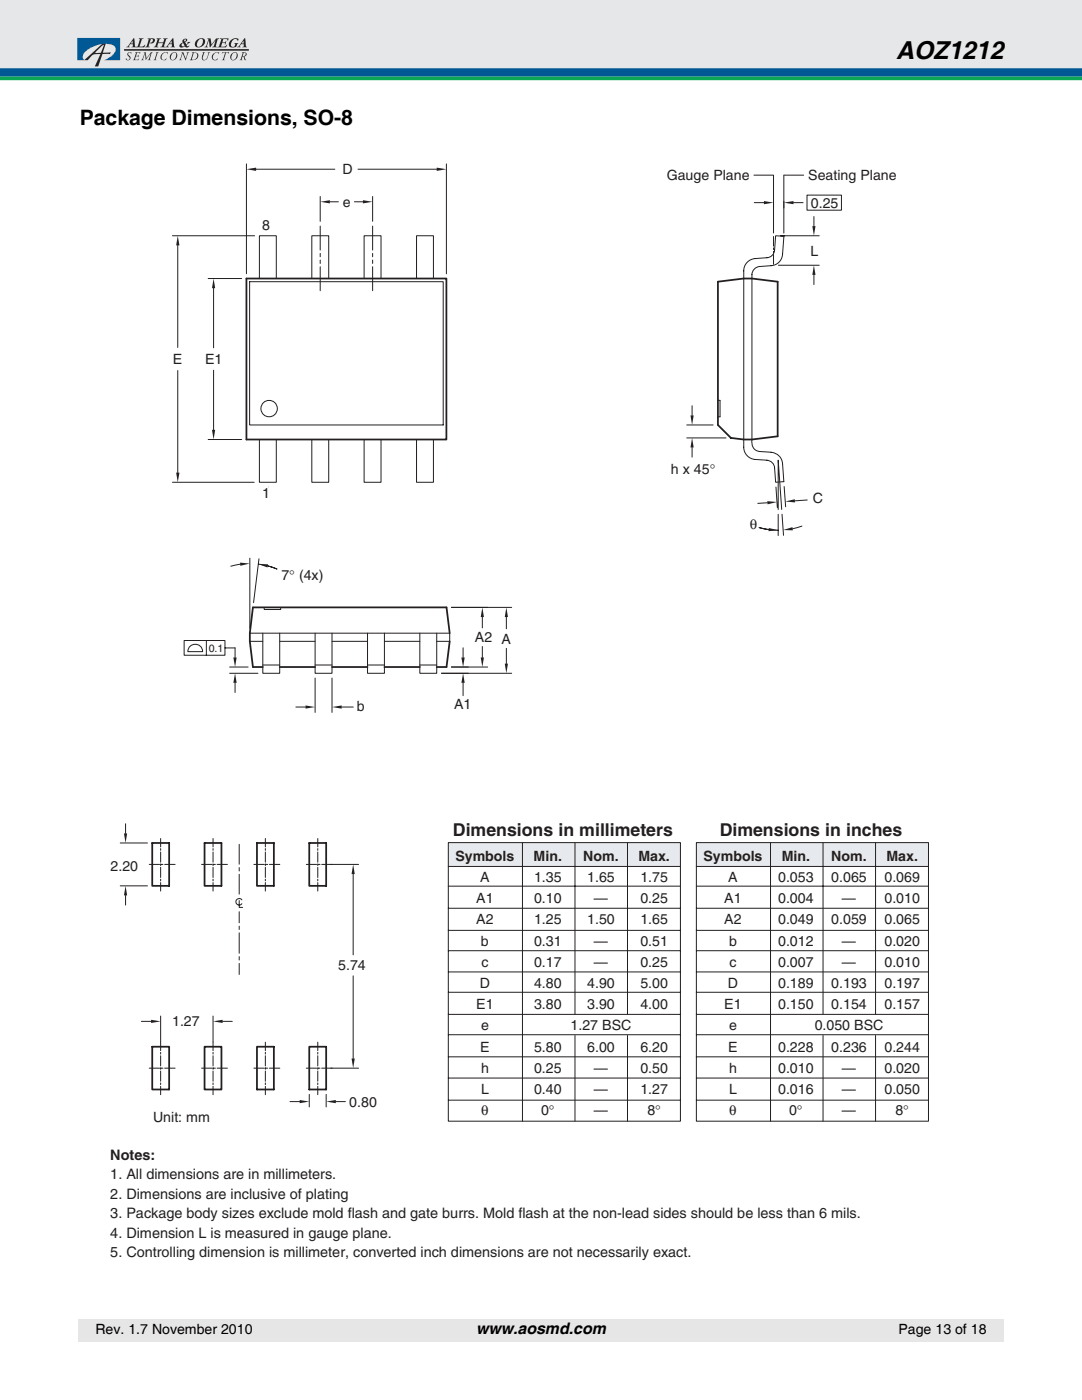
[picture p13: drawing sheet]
<svg xmlns="http://www.w3.org/2000/svg" width="216mm" height="279mm" viewBox="0 0 216 279" stroke-linecap="round" stroke-linejoin="round" font-family="sans-serif">
<defs><g id="words">
<text font-size="4.9" x="178.8" y="11.7">AOZ1212</text>
<text font-size="4.2" x="15.9" y="25">Package Dimensions, SO-8</text>
<g font-size="3.5" fill="#231f20">
<text x="90.4" y="166.8">Dimensions in millimeters</text>
<text x="143.6" y="166.8">Dimensions in inches</text>
</g>
<text font-size="3.2" x="95" y="266.2">www.aosmd.com</text>
<g font-size="2.9" fill="#231f20">
<text x="22" y="231.5">Notes:</text>
<text x="22" y="235.4">1. All dimensions are in millimeters.</text>
<text x="22" y="239.2">2. Dimensions are inclusive of plating</text>
<text x="22" y="243.1">3. Package body sizes exclude mold flash and gate burrs. Mold flash at the non-lead sides should be less than 6 mils.</text>
<text x="22" y="247">4. Dimension L is measured in gauge plane.</text>
<text x="22" y="250.9">5. Controlling dimension is millimeter, converted inch dimensions are not necessarily exact.</text>
</g>
<g font-size="2.8" fill="#231f20">
<text x="68.3" y="34.8">D</text>
<text x="133" y="35.9">Gauge Plane</text>
<text x="161.3" y="35.9">Seating Plane</text>
<text x="68.4" y="41.3">e</text>
<text x="161.8" y="41.5">0.25</text>
<text x="52.3" y="45.9">8</text>
<text x="161.7" y="51">L</text>
<text x="34.5" y="72.6">E</text>
<text x="40.9" y="72.6">E1</text>
<text x="133.9" y="94.6">h x 45°</text>
<text x="52.3" y="99.4">1</text>
<text x="162.2" y="100.5">C</text>
<text x="149.6" y="105.6">θ</text>
<text x="56.2" y="115.8">7° (4x)</text>
<text x="94.8" y="128.2">A2 A</text>
<text x="71.2" y="141.8">b</text>
<text x="90.6" y="141.5">A1</text>
<text x="22.1" y="173.9">2.20</text>
<text x="90.9" y="171.8">Symbols</text>
<text x="106.5" y="171.8">Min.</text>
<text x="116.4" y="171.8">Nom.</text>
<text x="127.4" y="171.8">Max.</text>
<text x="140.4" y="171.8">Symbols</text>
<text x="156" y="171.8">Min.</text>
<text x="165.9" y="171.8">Nom.</text>
<text x="176.9" y="171.8">Max.</text>
<text x="95.8" y="176">A</text>
<text x="106.6" y="176">1.35</text>
<text x="117.2" y="176">1.65</text>
<text x="127.8" y="176">1.75</text>
<text x="145.3" y="176">A</text>
<text x="155.3" y="176">0.053</text>
<text x="165.9" y="176">0.065</text>
<text x="176.5" y="176">0.069</text>
<text x="95" y="180.2">A1</text>
<text x="95" y="184.5">A2</text>
<text x="106.6" y="180.2">0.10</text>
<text x="106.6" y="184.5">1.25</text>
<text x="117.2" y="184.5">1.50</text>
<text x="118.5" y="180.2">—</text>
<text x="127.8" y="180.2">0.25</text>
<text x="127.8" y="184.5">1.65</text>
<text x="144.5" y="180.2">A1</text>
<text x="144.5" y="184.5">A2</text>
<text x="155.3" y="180.2">0.004</text>
<text x="155.3" y="184.5">0.049</text>
<text x="165.9" y="184.5">0.059</text>
<text x="168" y="180.2">—</text>
<text x="176.5" y="180.2">0.010</text>
<text x="176.5" y="184.5">0.065</text>
<text x="96" y="188.7">b</text>
<text x="106.6" y="188.7">0.31</text>
<text x="118.5" y="188.7">—</text>
<text x="127.8" y="188.7">0.51</text>
<text x="145.5" y="188.7">b</text>
<text x="155.3" y="188.7">0.012</text>
<text x="168" y="188.7">—</text>
<text x="176.5" y="188.7">0.020</text>
<text x="67.5" y="193.6">5.74</text>
<text x="95.7" y="197.2">D</text>
<text x="96.1" y="192.9">c</text>
<text x="106.6" y="192.9">0.17</text>
<text x="106.6" y="197.2">4.80</text>
<text x="117.2" y="197.2">4.90</text>
<text x="118.5" y="192.9">—</text>
<text x="127.8" y="192.9">0.25</text>
<text x="127.8" y="197.2">5.00</text>
<text x="145.2" y="197.2">D</text>
<text x="145.6" y="192.9">c</text>
<text x="155.3" y="192.9">0.007</text>
<text x="155.3" y="197.2">0.189</text>
<text x="165.9" y="197.2">0.193</text>
<text x="168" y="192.9">—</text>
<text x="176.5" y="192.9">0.010</text>
<text x="176.5" y="197.2">0.197</text>
<text x="95" y="201.4">E1</text>
<text x="106.6" y="201.4">3.80</text>
<text x="117.2" y="201.4">3.90</text>
<text x="127.8" y="201.4">4.00</text>
<text x="144.5" y="201.4">E1</text>
<text x="155.3" y="201.4">0.150</text>
<text x="165.9" y="201.4">0.154</text>
<text x="176.5" y="201.4">0.157</text>
<text x="34.4" y="204.7">1.27</text>
<text x="95.8" y="209.9">E</text>
<text x="96" y="205.6">e</text>
<text x="106.6" y="209.9">5.80</text>
<text x="113.9" y="205.6">1.27 BSC</text>
<text x="117.2" y="209.9">6.00</text>
<text x="127.8" y="209.9">6.20</text>
<text x="145.3" y="209.9">E</text>
<text x="145.5" y="205.6">e</text>
<text x="155.3" y="209.9">0.228</text>
<text x="162.6" y="205.6">0.050 BSC</text>
<text x="165.9" y="209.9">0.236</text>
<text x="176.5" y="209.9">0.244</text>
<text x="96" y="214.1">h</text>
<text x="106.6" y="214.1">0.25</text>
<text x="118.5" y="214.1">—</text>
<text x="127.8" y="214.1">0.50</text>
<text x="145.5" y="214.1">h</text>
<text x="155.3" y="214.1">0.010</text>
<text x="168" y="214.1">—</text>
<text x="176.5" y="214.1">0.020</text>
<text x="69.7" y="220.9">0.80</text>
<text x="96" y="218.3">L</text>
<text x="106.6" y="218.3">0.40</text>
<text x="118.5" y="218.3">—</text>
<text x="127.8" y="218.3">1.27</text>
<text x="145.5" y="218.3">L</text>
<text x="155.3" y="218.3">0.016</text>
<text x="168" y="218.3">—</text>
<text x="176.5" y="218.3">0.050</text>
<text x="30.5" y="223.9">Unit: mm</text>
<text x="96" y="222.6">θ</text>
<text x="108" y="222.6">0°</text>
<text x="118.5" y="222.6">—</text>
<text x="129.2" y="222.6">8°</text>
<text x="145.5" y="222.6">θ</text>
<text x="157.5" y="222.6">0°</text>
<text x="168" y="222.6">—</text>
<text x="178.7" y="222.6">8°</text>
</g>
<g font-size="2.8">
<text x="19" y="266.2">Rev. 1.7 November 2010</text>
<text x="179.3" y="266.2">Page 13 of 18</text>
</g>
<text font-size="2.1" fill="#231f20" x="41.6" y="130.1">0.1</text>
</g></defs>
<path d="M0 14.4h215.9" fill="none" stroke="#005894" stroke-width="1.8" stroke-linecap="butt"/>
<path d="M-.1 -.1h216v13.7h-216z" fill="#e6e7e8"/>
<g fill="#252425">
<path d="M27.7 7.6h.9a1.05 1.05 0 0 0-.5 1l-.3 .7h.7l.5-.4-.2 .5h-1.7l.3-.1a2.09 2.09 0 0 0 .4-1.5z"/>
<path d="M29.5 7.6l1.3 .1a.63 .63 0 0 1-.1 .8 .63 .63 0 0 1-.8 .1l.6-.3-.1-.5h-.3l-.5 1.5h.3v.1l-.9 .1 .1-.2a1.91 1.91 0 0 0 .6-1.5l-.3-.1z"/>
<path d="M31.3 7.7h.9l-.4 .1-.1 .7 .9-.1 .2-.6-.2-.1h.9l-.4 .2-.4 1.4 .2 .1h-.9l.3-.1 .2-.7h-.1h-.8l-.2 .7 .2 .1h-.9l.3-.1 .3-1 .1-.5z"/>
<path d="M41.4 7.7h.6l.2 1.2 .9-1.2h.7l-.4 .2-.4 1.4 .2 .2-.9-.1 .4-.2 .3-1.2-1.1 1.5h-.1l-.1-1.5-.4 1.2 .2 .3h-.7l.4-.4 .3-1 .1-.3z"/>
<path d="M43.9 7.7h1.7l-.1 .4-.2-.3h-.7l-.3 .7h.5l.4-.3-.2 .7-.2-.3h-.5l-.1 .7a1.17 1.17 0 0 0 1.1-.4l-.2 .6h-1.7a1.63 1.63 0 0 0 .7-1.5l.1-.2h-.3z"/>
<path d="M45.9 8.1a1.31 1.31 0 0 1 1.7-.3l-.2 .3a.46 .46 0 0 0-.7-.3 .96 .96 0 0 0-.5 1.5l.2 .1a.49 .49 0 0 0 .6-.6l-.2-.2h.8l-.2 .1a.91 .91 0 0 1-.8 .9 .91 .91 0 0 1-.9-.7z"/>
<path d="M25.6 10.5h.7l-.2 .3-.1-.3-.4 .2v.2l.4 .4 .1 .3-.4 .4h-.3l-.3-.1 .1-.3a.35 .35 0 0 0 .3 .3 .35 .35 0 0 0 .4-.3l-.1-.2a.54 .54 0 0 1-.2-.9z"/>
<path d="M27 10.4h1l-.1 .4-.1-.3h-.5l-.1 .6 .5-.1-.1 .4-.1-.2h-.4l-.1 .4-.1 .2 .2 .1h.4l.2-.2-.1 .3h-1.1l.3-.2 .3-1.2z"/>
<path d="M28.7 10.4h.4l.1 1.2 .9-1.2h.4l-.2 .2-.3 1-.1 .3 .2 .1h-.6a1.41 1.41 0 0 0 .5-1.3l-.9 1.3-.2-1.3-.4 1.2 .2 .1h-.5l.2-.3 .4-1z"/>
<path d="M31.1 10.4l.6 .1-.2 .1-.4 1.1-.1 .2 .2 .1h-.6l.3-.2 .3-1.2z"/>
<path d="M32.3 10.8l.7-.4 .5 .1-.1 .3v-.2a.78 .78 0 0 0-1 .3 .78 .78 0 0 0 .2 1.1l.6-.3-.1 .3h-.6l-.3-.2-.2-.3z"/>
<path d="M36.2 10.4h.4l.5 1.3 .3-1.1-.2-.1h.5a1.11 1.11 0 0 0-.5 1.1l-.2 .4-.6-1.4-.3 1.3 .2 .1h-.6l.3-.2 .3-1v-.3z"/>
<path d="M40.4 10.4l.6 .1-.3 .1-.2 .7 .1 .6a.94 .94 0 0 0 .9-1.1l.1-.3-.2-.1h.5l-.3 .6a1.04 1.04 0 0 1-1.1 1 1.68 1.68 0 0 1 0-1.5z"/>
<path d="M42.4 10.9a1.12 1.12 0 0 1 1.4-.4l-.2 .3v-.2a.79 .79 0 0 0-1 .3 .79 .79 0 0 0 .3 1.1l.6-.4a.63 .63 0 0 1-.9 .4 .63 .63 0 0 1-.3-.8z"/>
<path d="M44.4 10.4h1.3l-.1 .4-.1-.3h-.4l-.4 1.4 .2 .1h-.6l.2-.2 .4-1.2-.4-.1-.2 .2z"/>
<path d="M26.7 7.6h.1l.1 1.4 .2 .5-.9-.1 .3-.2v-.4h-.5l-.3 .5h.2v.1l-.7 .1 .3-.3zM26.4 8.1l-.3 .6h.4z"/>
<path d="M34.4 7.6h.2l.1 1.6 .2 .3-.9-.1 .3-.1v-.5h-.5l-.3 .5 .2 .1-.7 .1 .3-.3zM34.2 8.1l-.3 .6h.4z"/>
<path d="M36.5 7.9a.45 .45 0 0 1 .5-.2 .45 .45 0 0 1 .4 .3l-.5 .4 .3 .5 .3-.3-.1-.2h.6l-.8 .6 .3 .2 .3-.1a.51 .51 0 0 1-.7 .4l-.2-.2-.5 .2h-.4l-.2-.2v-.3l.2-.3 .5-.2-.1-.3zM36.3 8.8v.4h.5l-.3-.6zM36.8 7.9a.18 .18 0 0 0 0 .3 .18 .18 0 0 0 .3-.1l-.1-.2z"/>
<path d="M39.1 8.1a1.11 1.11 0 0 1 1.8 0 1.29 1.29 0 0 1-1.8 1.2l-.2-.3v-.5zM39.8 7.9l-.5 .8a.43 .43 0 0 0 .1 .5 .43 .43 0 0 0 .5 .1l.5-.6a.59 .59 0 0 0-.3-1z"/>
<path d="M48.8 7.6h.1l.2 1.6 .1 .3-.9-.1 .3-.1v-.5h-.5l-.3 .5 .2 .1-.7 .1 .4-.3zM48.6 8.1l-.4 .6h.4z"/>
<path d="M34.1 10.8a.74 .74 0 0 1 1.2-.2 .91 .91 0 0 1-.2 1.1 .91 .91 0 0 1-1 .2l-.2-.4zM34.5 10.6l-.3 .5a.56 .56 0 0 0 .3 .9 1.02 1.02 0 0 0 .6-1.4l-.2-.1z"/>
<path d="M38.3 10.5a.86 .86 0 0 1 .9 .1 .86 .86 0 0 1 .3 .8 1.47 1.47 0 0 1-1.6 .6l.2-.1 .3-1.2zM38.7 10.5l-.4 1.3a.75 .75 0 0 0 .9-.2 .75 .75 0 0 0-.1-1z"/>
<path d="M46.1 10.8a.74 .74 0 0 1 1.2-.2 .92 .92 0 0 1-.1 1.1 .92 .92 0 0 1-1.1 .2l-.1-.4zM46.5 10.6a.91 .91 0 0 0-.1 1.4 .86 .86 0 0 0 .8-.6 .86 .86 0 0 0-.3-.9z"/>
<path d="M48.3 10.5l.5-.1 .3 .2 .1 .2-.1 .3-.3 .2 .3 .7-.3-.1-.3-.6-.3 .5 .2 .2h-.6l.2-.2 .4-1.2zM48.6 10.5l-.2 .6a.38 .38 0 0 0 .5-.1 .38 .38 0 0 0 0-.5z"/>
<path d="M19.3 10.2l1.5-1.3-.7 1.6h-1.1zM16.8 12h.7a2.09 2.09 0 0 1 1.8-1.2h.7l-1.1 2.5h.7l.8-2.5h1.5l.2-.4-1.6 .1 .6-1.8h-.6z"/>
</g>
<path d="M24.8 10h24.8" fill="none" stroke="#252425" stroke-width=".32"/>
<path d="M15.4 7.6h8.6v4.4h-3.2a3.5 3.5 0 0 0 2.3-2.1l-.1-.4a2.36 2.36 0 0 0-2.5-.7l-1.1 .2a5 5 0 0 0-2.8 1.9l-.1 .6 .3 .5h-1.4z" fill="#1e508f"/>
<path d="M0 15.6h215.9" fill="none" stroke="#0aa555" stroke-width=".71" stroke-linecap="butt"/>
<path d="M15.6 263.2h184.6v4.5h-184.6z" fill="#e6e6e6"/>
<path d="M22 28.5h163.4v223h-163.4z" fill="#fff"/>
<g fill="none" stroke="#231f20" stroke-width=".2">
<path d="M41.5 55.6h6.7M42.6 57.5v11.9M51.8 55.6v-8.6h3.3v8.6M62.2 55.6v-8.6h3.4v8.6M72.7 55.6v-8.6h3.3v8.6M83.1 55.6v-8.6h3.4v8.6M42.6 73.9v11.9M41.5 87.7h6.7M51.8 87.7v8.5h3.3v-8.5M62.2 87.7v8.5h3.4v-8.5M72.7 87.7v8.5h3.3v-8.5M83.1 87.7v8.5h3.4v-8.5"/>
<path d="M49.9 126.4h39.8v1.6h-2.6M49.9 128h2.5M52.4 126.4v8h3.4v-8M55.8 128h7.1M62.9 126.4v8h3.3v-8M66.2 128h7.1M73.3 126.4v8h3.4v-8M76.7 128h7.1M83.8 126.4v8h3.3v-8"/>
</g>
<path d="M49.2 55.6h39.9v32.1h-39.9zM55.8 133.1h7.1M66.2 133.1h7.1M76.7 133.1h7.1M89.7 126.4l-.6-5.2h-38.6l-.6 5.2v1.6l.6 5.1h1.9M89.7 128l-.6 5.1h-2" fill="none" stroke="#231f20" stroke-width=".35"/>
<g fill="#231f20">
<path d="M42.6 55.6l.3 1.9h-.6z"/>
<path d="M42.3 85.8h.6l-.3 1.9z"/>
</g>
<path d="M34.4 47h16.4M35.5 49v20.3M35.5 74v20.3M34.4 96.2h16.3" fill="none" stroke="#231f20" stroke-width=".2"/>
<g fill="#231f20">
<path d="M35.5 47l.3 2h-.6z"/>
<path d="M35.2 94.3h.6l-.3 1.9z"/>
</g>
<path d="M49.2 32.7v21.9M51.1 33.8h15.7M71.4 33.8h15.7M89.1 32.7v21.9" fill="none" stroke="#231f20" stroke-width=".2"/>
<g fill="#231f20">
<path d="M87.1 33.5l2 .3-2 .3z"/>
<path d="M49.2 33.8l1.9-.3v.6z"/>
</g>
<path d="M90.1 121.2h7.2M90.1 133.1h7.2M96.2 123.1v2.2M96.2 129v2.2" fill="none" stroke="#231f20" stroke-width=".2"/>
<g fill="#231f20">
<path d="M96.2 121.2l.4 1.9h-.7z"/>
<path d="M95.9 131.2h.7l-.4 1.9z"/>
</g>
<path d="M88.1 134.4h14M90.1 121.2h12M101 123.1v2.4M101 129.4v3" fill="none" stroke="#231f20" stroke-width=".2"/>
<g fill="#231f20">
<path d="M101 121.2l.4 1.9h-.7z"/>
<path d="M100.7 132.4h.7l-.4 2z"/>
</g>
<path d="M62.9 135.3v6.9M66.2 135.3v6.9M59 141.1h2M68.2 141.1h2.3" fill="none" stroke="#231f20" stroke-width=".2"/>
<g fill="#231f20">
<path d="M61 140.8l1.9 .3-1.9 .3z"/>
<path d="M66.2 141.1l2-.3v.6z"/>
</g>
<path d="M155.3 52.9h8.2M155.7 47h7.8M156.4 47l-.3 3.7a2.41 2.41 0 0 1-2.2 2.3l-2.3 .2a1.66 1.66 0 0 0-1.6 1.6v32.9a1.87 1.87 0 0 0 1.6 2.4 4.6 4.6 0 0 1 3.8 .9l.6 .9 .1 .6 .3 3.6-1.6 .1-.2-2.8a1.64 1.64 0 0 0-1.6-1.6 4.7 4.7 0 0 1-3.7-.7 2.41 2.41 0 0 1-.9-1.9v-35.1a2.44 2.44 0 0 1 2.3-2.5l2.3-.2a1.62 1.62 0 0 0 1.6-1.5l.2-2.9 1.6 .2M162.4 43.2v1.9M162.4 54.9v1.9M36.7 127.8h8.2v3h-8.2zM38 128.9a1.49 1.49 0 0 1 1.6-.2 1.49 1.49 0 0 1 .8 1.3h-2.9l.1-.6zM41.2 127.8v3M44.9 129.3h2" fill="none" stroke="#231f20" stroke-width=".2"/>
<path d="M143.3 56.2l5.1-.6h1.6l5.2 .6v30.9l-5.2 .6h-1.6l-2.6-.3-2.5-2.6z" fill="none" stroke="#231f20" stroke-width=".35"/>
<g fill="#231f20">
<path d="M162.4 52.9l.3 2h-.6z"/>
<path d="M162.1 45.1h.6l-.3 1.9z"/>
</g>
<path d="M154.8 97.2l.3 4.1M156.5 97.1l.3 4M161.1 99.8l-2.5 .2M153.1 100.3l-1.9 .2M156 101.7l-.7-9.9v9.9" fill="none" stroke="#231f20" stroke-width=".2"/>
<g fill="#231f20">
<path d="M153.1 100l1.9 .2-1.8 .5z"/>
<path d="M156.7 100.1l1.9-.5v.7z"/>
</g>
<path d="M49.8 56.2h38.6v28.6h-38.6zM143.7 79.9v3.3M52.4 132.7h3.4M62.9 132.7h3.3M73.3 132.7h3.4M83.8 132.7h3.3M88.1 134.4h5.4M90.1 133.1h3.4M92.4 129.3v1.9M92.4 136.3v2.5" fill="none" stroke="#231f20" stroke-width=".2"/>
<g fill="#231f20">
<path d="M92.1 131.2h.6l-.3 1.9z"/>
<path d="M92.4 134.4l.3 1.9h-.6z"/>
</g>
<path d="M47.9 112.6l-1.8 .4M49.9 111.4v14M51.5 112.6l1.9 .3 1.9 .7M51.7 111.5l-1.1 8.8M53.4 112.9l1.8 .7" fill="none" stroke="#231f20" stroke-width=".2"/>
<g fill="#231f20">
<path d="M51.5 112.6h2l-.1 .7z"/>
<path d="M47.9 112.3l2 .2-2 .4z"/>
</g>
<path d="M153.4 105.7l-1.9-.4 1.9 .4 1.9 .1M155.3 102.6v4.3M156 102.6l.3 4.2M160 105l-1.8 .5" fill="none" stroke="#231f20" stroke-width=".2"/>
<g fill="#231f20">
<path d="M153.4 105.4l1.9 .4-2 .2z"/>
<path d="M156.3 105.8l1.8-.6 .1 .6z"/>
</g>
<g fill="none" stroke="#231f20" stroke-width=".2">
<path d="M150.5 40.4h1.9M154.3 40.2v1.3M156.4 40.2v1.3M158.3 40.4h1.9M143.3 79.9h.4M143.3 83.2h.4M52.7 121.2v.4h3.3v-.4"/>
<circle cx="53.7" cy="81.5" r="1.64"/>
</g>
<g fill="#231f20">
<path d="M152.4 40.1l1.9 .3-1.9 .4z"/>
<path d="M156.4 40.4l1.9-.3v.7z"/>
</g>
<g fill="none" stroke="#231f20" stroke-width=".2">
<path d="M63.9 39.2v5M74.4 39.2v5M150.4 35h3.9v11.5M156.4 35v11.5M161 38.9h6.9v3h-6.9zM63.9 45.1v4.8M63.9 50.6v.6M63.9 51.9v.7M63.9 53.2v4.8M65.8 40.3h1.7M70.7 40.3h1.7M74.4 45.1v4.8"/>
<path d="M74.4 50.6v.6M74.4 51.9v.7M74.4 53.2v4.8M154.3 47.2v1.9M154.3 49.5v.3M154.3 50.1v.4M154.3 50.8v1.9"/>
</g>
<g fill="#231f20">
<path d="M63.9 40.3l1.9-.3v.6z"/>
<path d="M72.4 40l2 .3-2 .3z"/>
</g>
<path d="M45.8 134.4h5.7M45.8 133.1h3.7M46.9 129.3v1.9M46.9 136.3v1.9" fill="none" stroke="#231f20" stroke-width=".2"/>
<g fill="#231f20">
<path d="M46.9 134.4l.3 1.9h-.6z"/>
<path d="M46.6 131.2h.6l-.3 1.9z"/>
</g>
<path d="M137 84.8h5.3M137 87.4h7.9M138.1 81v1.9M138.1 89.3v1.9" fill="none" stroke="#231f20" stroke-width=".2"/>
<g fill="#231f20">
<path d="M137.8 82.9h.6l-.3 1.9z"/>
<path d="M138.1 87.4l.3 1.9h-.6z"/>
</g>
<path d="M66 172.5h5.6M70.5 174.4v16.2M70.5 194.8v16.4M66 213.2h5.6" fill="none" stroke="#231f20" stroke-width=".2"/>
<g fill="#231f20">
<path d="M70.5 172.5l.3 1.9h-.6z"/>
<path d="M70.2 211.2h.6l-.3 2z"/>
</g>
<path d="M28.2 203.8h1.9M32.1 202.8v5.1M42.5 202.8v5.1M44.4 203.8h2" fill="none" stroke="#231f20" stroke-width=".2"/>
<g fill="#231f20">
<path d="M30.1 203.5l2 .3-2 .4z"/>
<path d="M42.5 203.8l1.9-.3v.7z"/>
</g>
<g fill="none" stroke="#231f20" stroke-width=".2">
<path d="M29.8 172.5h2M32.1 167.3v1.7M32.1 169.4v.3M32.1 170v2.1M32.1 172.4v.3M32.1 173.1v2M32.1 175.5v.3M32.1 176.1v1.7M32.2 172.5h.3M32.9 172.5h2M40.2 172.5h2.1M42.5 167.3v1.7"/>
<path d="M42.5 169.4v.3M42.5 170v2.1M42.5 172.4v.3M42.5 173.1v2M42.5 175.5v.3M42.5 176.1v1.7M42.6 172.5h.4M43.3 172.5h2.1M50.7 172.5h2M52.9 167.3v1.7M52.9 169.4v.3M52.9 170v2.1"/>
<path d="M52.9 172.4v.3M52.9 173.1v2M52.9 175.5v.3M52.9 176.1v1.7M53.1 172.5h.3M53.8 172.5h2M61.1 172.5h2.1M63.4 167.3v1.7M63.4 169.4v.3M63.4 170v2.1M63.4 172.4v.3M63.4 173.1v2"/>
<path d="M63.4 175.5v.3M63.4 176.1v1.7M63.5 172.5h.4M64.2 172.5h2.1M29.8 213.2h2M32.1 208v1.7M32.1 210v.4M32.1 210.7v2M32.1 213.1v.3M32.1 213.7v2.1M32.1 216.1v.4M32.1 216.8v1.7"/>
<path d="M32.2 213.2h.3M32.9 213.2h2M40.2 213.2h2.1M42.5 208v1.7M42.5 210v.4M42.5 210.7v2M42.5 213.1v.3M42.5 213.7v2.1M42.5 216.1v.4M42.5 216.8v1.7M42.6 213.2h.4M43.3 213.2h2.1"/>
<path d="M50.7 213.2h2M52.9 208v1.7M52.9 210v.4M52.9 210.7v2M52.9 213.1v.3M52.9 213.7v2.1M52.9 216.1v.4M52.9 216.8v1.7M53.1 213.2h.3M53.8 213.2h2M57.9 219.8h1.9M61.1 213.2h2.1"/>
<path d="M61.7 218.4v2.5M63.4 208v1.7M63.4 210v.4M63.4 210.7v2M63.4 213.1v.3M63.4 213.7v2.1M63.4 216.1v.4M63.4 216.8v1.7M63.5 213.2h.4M64.2 213.2h2.1M65.1 218.4v2.5M67 219.8h1.9"/>
</g>
<g fill="#231f20">
<path d="M59.8 219.5l1.9 .3-1.9 .4z"/>
<path d="M65.1 219.8l1.9-.3v.7z"/>
</g>
<path d="M24 168.2h5.4M24 176.8h5.4M25.1 164.4v1.9M25.1 178.7v1.9" fill="none" stroke="#231f20" stroke-width=".2"/>
<g fill="#231f20">
<path d="M24.7 166.3h.7l-.3 1.9z"/>
<path d="M25.1 176.8l.3 1.9h-.7z"/>
</g>
<path d="M30.4 168.2h3.4v8.6h-3.4zM40.8 168.2h3.4v8.6h-3.4zM51.3 168.2h3.3v8.6h-3.3zM61.7 168.2h3.4v8.6h-3.4zM30.4 208.9h3.4v8.5h-3.4zM40.8 208.9h3.4v8.5h-3.4zM51.3 208.9h3.3v8.5h-3.3zM61.7 208.9h3.4v8.5h-3.4z" fill="none" stroke="#231f20" stroke-width=".35"/>
<path d="M47.7 179.7v1.4h.7M47.7 168.5v4M47.7 173.1v.7M47.7 174.5v3.9M48.3 179.6a.66 .66 0 0 0-1-.1 .66 .66 0 0 0 0 1 .66 .66 0 0 0 1-.2M47.7 182v2.2M47.7 184.8v.7M47.7 186.2v4M47.7 190.9v.7M47.7 192.3v2.2" fill="none" stroke="#231f20" stroke-width=".2"/>
<path d="M89.5 168.2h46.3v4.7h-46.3z" fill="#e6e9ed"/>
<g fill="none" stroke="#231f20" stroke-width=".2">
<path d="M156.5 35h3.9M89.4 172.9h46.3M89.4 176.9h46.3M89.5 168.2h46.3v55.6h-46.3zM104.3 168.2v55.6M114.7 168.2v34.2M125.2 168.2v34.2M89.4 181.3h46.3M89.4 185.7h46.3M89.4 189.7h46.3M89.4 194h46.3M89.4 198h46.3"/>
<path d="M89.4 202.4h46.3M89.4 206.5h46.3M89.4 210.9h46.3M89.4 215.1h46.3M89.4 219.6h46.3M114.7 206.6v17.2M125.2 206.6v17.2"/>
</g>
<path d="M139 168.2h46.3v4.7h-46.3z" fill="#e6e9ed"/>
<g fill="none" stroke="#231f20" stroke-width=".2">
<path d="M138.9 172.9h46.3M138.9 176.9h46.3M139 168.2h46.3v55.6h-46.3zM153.7 168.2v55.6M164.2 168.2v34.2M174.7 168.2v34.2M138.9 181.3h46.3M138.9 185.7h46.3M138.9 189.7h46.3M138.9 194h46.3M138.9 198h46.3M138.9 202.4h46.3"/>
<path d="M138.9 206.5h46.3M138.9 210.9h46.3M138.9 215.1h46.3M138.9 219.6h46.3M164.2 206.6v17.2M174.7 206.6v17.2"/>
</g>
<use href="#words"/>
</svg>
